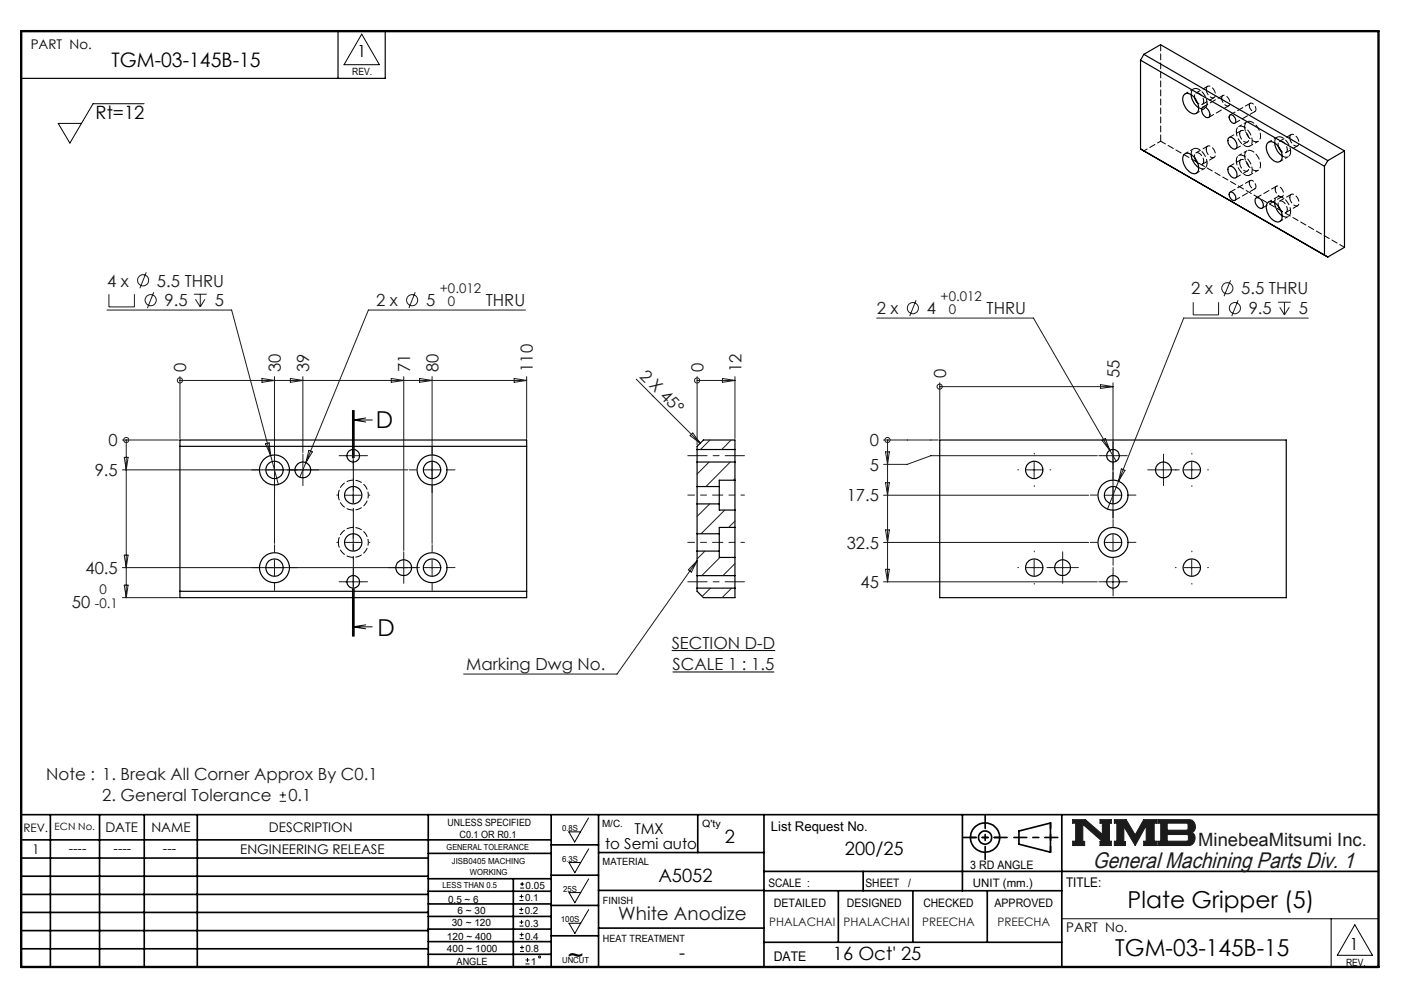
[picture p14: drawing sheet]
<svg xmlns="http://www.w3.org/2000/svg" width="297mm" height="210mm" viewBox="0 0 297 210" stroke-linecap="round" stroke-linejoin="round" font-family="sans-serif">
<defs><g id="words">
<g font-size="4.9">
<text x="79.5" y="90.5">D</text>
<text x="79.8" y="134.5">D</text>
<text x="238.5" y="192">Plate Gripper (5)</text>
<text x="120.1" y="203.7">~</text>
<text x="235.9" y="202.1">TGM-03-145B-15</text>
</g>
<text font-size="4.7" fill="#191924" x="231.2" y="183.6">General Machining Parts Div. 1</text>
<text font-size="4.2" x="23.6" y="14.3">TGM-03-145B-15</text>
<g font-size="3.9">
<text x="20.2" y="25.2">Rt=12</text>
<text x="153.3" y="178.4">2</text>
<text x="178.7" y="180.8">200/25</text>
<text x="139.3" y="186.6">A5052</text>
<text x="143.7" y="202.9">-</text>
<text x="176.2" y="203.1">16 Oct' 25</text>
</g>
<g font-size="3.9" fill="#191924">
<text x="253.5" y="178.9">MinebeaMitsumi Inc.</text>
<text x="130.8" y="194.7">White Anodize</text>
</g>
<g font-size="3.5">
<text x="75.6" y="12.1">1</text>
<text x="285.5" y="200.9">1</text>
</g>
<g font-size="3.5" fill="#191924">
<text x="22.6" y="60.6">4 x</text>
<text x="33.2" y="60.6">5.5 THRU</text>
<text x="34.8" y="64.8">9.5</text>
<text x="45.4" y="64.8">5</text>
<text x="79.6" y="64.8">2 x</text>
<text x="90.1" y="64.8">5</text>
<text x="102.8" y="64.8">THRU</text>
<text x="252" y="62.3">2 x</text>
<text x="262.6" y="62.3">5.5 THRU</text>
<text x="185.5" y="66.5">2 x</text>
<text x="196" y="66.5">4</text>
<text x="208.7" y="66.5">THRU</text>
<text x="264.2" y="66.5">9.5</text>
<text x="274.8" y="66.5">5</text>
<text x="39.4" y="78.6" transform="rotate(-90 39.4 78.6)">0</text>
<text x="59.4" y="78.6" transform="rotate(-90 59.4 78.6)">30</text>
<text x="65.4" y="78.6" transform="rotate(-90 65.4 78.6)">39</text>
<text x="86.7" y="78.6" transform="rotate(-90 86.7 78.6)">71</text>
<text x="92.7" y="78.6" transform="rotate(-90 92.7 78.6)">80</text>
<text x="112.7" y="78.6" transform="rotate(-90 112.7 78.6)">110</text>
<text x="135.1" y="79.6" transform="rotate(45 135.1 79.6)">2 X 45°</text>
<text x="148.8" y="78.6" transform="rotate(-90 148.8 78.6)">0</text>
<text x="156.8" y="78.6" transform="rotate(-90 156.8 78.6)">12</text>
<text x="200.1" y="80" transform="rotate(-90 200.1 80)">0</text>
<text x="236.8" y="80" transform="rotate(-90 236.8 80)">55</text>
<text x="23" y="94.4">0</text>
<text x="184" y="94.4">0</text>
<text x="20" y="100.7">9.5</text>
<text x="184" y="99.5">5</text>
<text x="179.1" y="106">17.5</text>
<text x="179.1" y="116">32.5</text>
<text x="18.1" y="121.4">40.5</text>
<text x="182.1" y="124.4">45</text>
<text x="15.2" y="128.5">50</text>
<text x="142.1" y="137.2">SECTION D-D</text>
<text x="98.6" y="141.7">Marking Dwg No.</text>
<text x="142.3" y="141.7">SCALE 1 : 1.5</text>
<text x="9.8" y="164.9">Note : 1. Break All Corner Approx By C0.1</text>
<text x="21.6" y="169.4">2. General Tolerance</text>
<text x="61" y="169.4">0.1</text>
</g>
<g font-size="3.2">
<text x="128" y="179.5">to Semi auto</text>
<text x="134.2" y="176.3">TMX</text>
</g>
<g font-size="2.8">
<text x="6.5" y="10.4">PART No.</text>
<text x="22.3" y="175.9">DATE</text>
<text x="32" y="175.9">NAME</text>
<text x="56.9" y="175.9">DESCRIPTION</text>
<text x="163.1" y="175.7">List Request No.</text>
<text x="6.8" y="180.6">1</text>
<text x="14.5" y="180.3">----</text>
<text x="24" y="180.3">----</text>
<text x="34.5" y="180.3">---</text>
<text x="50.8" y="180.7">ENGINEERING RELEASE</text>
<text x="225.5" y="187.6">TITLE:</text>
<text x="225.6" y="197.2">PART No.</text>
<text x="163.7" y="203.2">DATE</text>
</g>
<g font-size="2.8" fill="#191924">
<text x="93" y="62">+0.012</text>
<text x="94.8" y="64.8">0</text>
<text x="199" y="63.7">+0.012</text>
<text x="200.7" y="66.5">0</text>
<text x="21" y="125.7">0</text>
<text x="20.1" y="128.5">-0.1</text>
</g>
<g font-size="2.5">
<text x="4.9" y="175.9">REV.</text>
<text x="205.2" y="183.8">3 RD ANGLE</text>
<text x="162.5" y="187.5">SCALE :</text>
<text x="163.7" y="191.7">DETAILED</text>
<text x="179.2" y="191.9">DESIGNED</text>
<text x="183.1" y="187.5">SHEET</text>
<text x="192.1" y="187.5">/</text>
<text x="195.3" y="191.9">CHECKED</text>
<text x="205.8" y="187.5">UNIT (mm.)</text>
<text x="210.4" y="191.9">APPROVED</text>
</g>
<g font-size="2.5" fill="#191924">
<text x="162.7" y="195.9">PHALACHAI PHALACHAI</text>
<text x="195.1" y="195.9">PREECHA</text>
<text x="211" y="195.9">PREECHA</text>
</g>
<g font-size="2.1">
<text x="74.5" y="16">REV.</text>
<text x="11.6" y="175.6">ECN No.</text>
<text x="94.7" y="174.7">UNLESS SPECIFIED</text>
<text x="97.2" y="177.3">C0.1 OR R0.1</text>
<text x="127.3" y="174.9">M/C.</text>
<text x="148.6" y="175">Q'ty</text>
<text x="127.5" y="183">MATERIAL</text>
<text x="94.8" y="191">0.5 ~ 6</text>
<text x="111.1" y="190.6">0.1</text>
<text x="111.2" y="188">0.05</text>
<text x="127.6" y="191.1">FINISH</text>
<text x="95.6" y="195.9">30 ~ 120</text>
<text x="96.8" y="193.3">6 ~ 30</text>
<text x="111" y="193.4">0.2</text>
<text x="111.1" y="196.1">0.3</text>
<text x="94.5" y="198.8">120 ~ 400</text>
<text x="94.5" y="201.3">400 ~ 1000</text>
<text x="111.1" y="198.7">0.4</text>
<text x="111.2" y="201.4">0.8</text>
<text x="127.6" y="199.2">HEAT TREATMENT</text>
<text x="96.6" y="204.1">ANGLE</text>
<text x="112.3" y="204.1">1</text>
<text x="284.7" y="204.3">REV.</text>
</g>
<g font-size="1.8">
<text x="94.5" y="179.8">GENERAL TOLERANCE</text>
<text x="118.9" y="175.7">0.8S</text>
<text x="95.6" y="182.8">JISB0405 MACHING</text>
<text x="99.4" y="185.1">WORKING</text>
<text x="118.9" y="182.2">6.3S</text>
<text x="93.6" y="187.8">LESS THAN 0.5</text>
<text x="119.1" y="188.6">25S</text>
<text x="118.6" y="195.1">100S</text>
<text x="118.9" y="203.6">UNCUT</text>
</g>
</g></defs>
<g fill="none" stroke="#000" stroke-width=".35">
<path d="M4.5 172.3h287.1M4.5 177.6h112.1M10.7 172.3v32.2M21.1 172.3v32.2M30.5 172.3v32.2M41.7 172.3v32.2M90.6 172.3v32.2M116.6 172.3v32.2M116.6 178.7h10M126.6 172.3v32.2M147.6 172.3v8M161.6 172.3v32.2"/>
<path d="M203.6 172.3v16.1M215.5 175.7l6.7-1.6v6.1l-6.7-1.7zM224.6 172.3v32.2M4.5 185.3h86.1M4.5 181.5h86.1M4.5 189.2h86.1M4.5 193h86.1M4.5 196.8h86.1M90.6 199.1h26M90.6 193.8h26M90.6 188.5h26M90.6 191.2h26"/>
<path d="M90.6 180.5h26M90.6 185.8h26M90.6 196.5h26M108.6 185.8v18.5M116.6 185.1h10M116.6 191.5h10M116.6 197.9h10M126.6 196.3h35M126.6 188.3h35M126.6 180.3h35M161.6 184.3h130M161.6 199.3h63"/>
<path d="M161.6 188.4h63M177.3 188.4v10.9M182.6 184.3v4.1M193.1 188.4v10.9M208.8 188.4v10.9M4.5 200.7h86.1M90.6 201.8h26"/>
<circle cx="208.4" cy="177.1" r="3.1"/>
<circle cx="208.4" cy="177.1" r="1.4"/>
</g>
<path d="M226.9 173.3h2.7l3.6 3.2v-2.4h-.5v-.8h2.4v.8h-.4v3.8h.4v.9h-2.4v-.9h.5l-4.1-3.6v3.6h.3v.9h-2.5v-.9h.6v-3.8h-.6zM235.7 173.3h2.5l1.9 3.3 1.8-3.3h2.8v.8h-.5v3.8h.5v.9h-2.8v-.9h.6v-3.3l-2.4 4.2-2.4-4v3.2h.4v.8h-2.4v-.9h.6v-3.8h-.6zM244.9 173.3h6.6a1.48 1.48 0 0 1 1.3 1.2 1.48 1.48 0 0 1-.7 1.6 1.48 1.48 0 0 1 .7 1.6 1.48 1.48 0 0 1-1.4 1.1h-6.5v-.9h.6v-3.8h-.6zM246.9 174.1h4.1l.3 .2v1l-.3 .3h-4.1zM246.9 176.5h4.2l.3 .3v.8l-.4 .3h-4.1z" fill="none" stroke="#191924" stroke-width=".21"/>
<path d="M76.5 7.2l3.8 6.5h-7.5zM120.3 175.9h2.5l-1.2 2.2zM124.5 173l-1.7 2.9M124.5 179.5l-1.7 2.9M120.4 182.4h2.4l-1.2 2.2zM120.4 188.8h2.4l-1.2 2.1zM120.4 195.3h2.4l-1.2 2.1zM124.5 185.9l-1.7 2.9M124.5 192.4l-1.7 2.9M224.6 194.3h67M281.6 194.3v10.2M286.6 195.6l3.7 6.4h-7.4z" fill="none" stroke="#000" stroke-width=".21"/>
<path d="M4.5 6.6h287.1" fill="none" stroke="#000" stroke-width=".21" stroke-dasharray="6.3 1.3 1.3 1.3" stroke-dashoffset="1.9"/>
<path d="M71.5 6.6v10M81.5 6.6v10h-77" fill="none" stroke="#000" stroke-width=".25"/>
<path d="M205.3 177.1h6.2M222.2 174v6.2" fill="none" stroke="#000" stroke-width=".35" stroke-dasharray="15.2 1.3 1.3 1.3" stroke-dashoffset="14.1"/>
<path d="M203.8 177.1h9.2M208.4 172.5v9.2M214.5 177.1h9.3" fill="none" stroke="#000" stroke-width=".35" stroke-dasharray="15.2 1.3 1.3 1.3" stroke-dashoffset="12.5"/>
<path d="M4.5 6.6h287.1v197.9h-287.1z" fill="none" stroke="#000" stroke-width=".5"/>
<path d="M226.9 173.3v.8h.6v3.8h-.6v.9h2.5v-.9h-.3v-3.6l4.1 3.6h-.5v.9h2.4v-.9h-.4v-3.8h.4v-.8h-2.4v.8h.5v2.4l-3.6-3.2zM235.7 173.3v.8h.6v3.8h-.6v.9h2.4v-.8h-.4v-3.2l2.4 4 2.4-4.2v3.3h-.6v.9h2.8v-.9h-.5v-3.8h.5v-.8h-2.8l-1.8 3.3-1.9-3.3zM246.9 176.5h4.2l.3 .2v1l-.3 .2h-4.2zM244.9 173.3v.8h.6v3.8h-.6v.9h6.9l.7-.5 .3-.9-.1-.7-.6-.6a1.48 1.48 0 0 0 .7-1.6 1.48 1.48 0 0 0-1.3-1.2zM246.9 174.1h4.1l.3 .2v1.1l-.2 .2h-4.2z" fill-rule="evenodd" fill="#191924"/>
<g fill="none" stroke="#191924" stroke-width=".21">
<path d="M30.9 57.6l-1.3 3.4M260.3 59.3l-1.4 3.3M22.6 65.6h26.4l8.3 30.7M23 62.2v2.7h5.4v-2.7M32.5 61.8l-1.3 3.3M38.1 79.6v13.1M41 62.2h2.7M41.3 63.3l1.1 1.6M42.4 62.2v2.7M43.4 63.3l-1 1.6M58.1 79.6v35.3M64.1 79.6v16.1"/>
<path d="M85.4 79.6v36.8M87.8 61.8l-1.3 3.3M91.4 79.6v35.3M111.1 65.6h-33.2l-13.2 32.3M111.4 79.6v13.1M147.5 79.6v14.5M155.5 79.6v13.1M185.5 67.3h33.1l16.2 27.9M193.8 63.5l-1.4 3.3M252.4 63.9v2.7h5.4v-2.7M261.9 63.5l-1.3 3.3M270.4 63.9h2.7"/>
<path d="M270.7 65l1 1.6M271.7 63.9v2.7M272.7 65l-1 1.6M276.8 67.3h-26.4l-13.8 34.5M25.9 99.4h60.4M25.9 93.1h11.8M26.3 96.7h.8l-.4 2.7zM26.7 93.1h.1M26.7 93.1v33.3M38.1 80.5h.1M38.1 80.5h73.3M55.4 80l2.7 .5-2.7 .3z"/>
<path d="M56.2 93.9l.7-.2 .4 2.6zM57.3 96.3l1.6 6.1M61.4 80l2.7 .5-2.7 .3zM64.1 97.7v3.4M64.7 97.9l-1.3 3M65.3 95.2l.8 .4-1.4 2.3zM73.1 96.4h3.3M74.7 94.7v3.4M82.8 80l2.6 .5-2.6 .3zM88.8 80l2.6 .5-2.6 .3zM89.7 99.4h3.4M108.8 80l2.6 .5-2.6 .3z"/>
<path d="M134.6 80.2l13.5 13.5M146.5 91.6l1.6 2.1-2.1-1.6zM147.5 80.5h.1M147.5 80.5h8M150 97.7l-2.5 2.6M150.2 93.1l-2 2M152.8 80l2.7 .5-2.7 .3zM154.5 97.7l-5.2 5.2M154.7 93.1l-2 2M186.9 93.1h11.6M187.3 95.6h.8l-.4 2.6zM187.7 93.1h.1"/>
<path d="M187.7 93.1v29.9M198.8 81.8h.1M198.8 81v11.7M198.8 81.8h36.6M217.1 99.4h3.4M218.8 97.7v3.4M232.1 96.4h-35.2l-5 1.8h-5M232.8 81.3l2.6 .5-2.6 .4zM233.1 93.1l.7-.4 1 2.5zM233.8 96.4h3.3M234.8 95.2l1.3 2.3M235.4 81v28.6"/>
<path d="M237.2 99.2l.8 .3-1.4 2.3zM244.4 99.4h3.4M246.1 97.7v3.4M250.4 99.4h3.4M252.1 97.7v3.4M26.3 117.4h.8l-.4 2.6zM58.1 118.4v3.3M73.1 114.7h3.3M73.1 104.7h3.3M74.7 103v3.4M74.7 113.1v3.3M85.4 118.4v3.3"/>
<path d="M91.4 118.4v3.3M147.5 118.6l-17 23.9h-32.4M147.5 118.6l-1.2 2.4-.7-.5zM149.1 116.5l-1.6 1.7M150.1 106.6l-2.6 2.6M152.3 117.9l-3.9 3.8M153.3 107.9l-5 5M155.5 110.2l-1.4 1.3M155.5 101.2l-.3 .4M155.5 119.2l-2.6 2.5M186.9 114.7h43.4M186.9 104.7h43.4"/>
<path d="M187.3 102.1h.8l-.4 2.6zM187.3 112.1h.8l-.4 2.6zM218.8 118.4v3.3M224.8 118.4v3.3M233.8 114.7h3.3M233.8 104.7h3.3M235.4 113.1v3.3M236.6 101.8l-2.3 5.9M252.1 118.4v3.3M25.9 120h61.2M25.9 126.4h11.8M26.3 123.7h.8l-.4 2.7z"/>
<path d="M73.1 123h3.3M74.7 121.4v3.3M89.7 120h3.4M150.3 124.4l-1.7 1.7M154.8 124.4l-2 2M186.9 123h45.2M187.3 120.4h.8l-.4 2.6zM217.1 120h3.4M223.1 120h3.3M233.8 123h3.3M235.4 121.4v3.3M250.4 120h3.4"/>
<path d="M59.2 169.5h1.3M59.2 168.1h1.3M59.8 167.5v1.3"/>
<circle cx="30.3" cy="59.3" r="1.17"/>
<circle cx="31.9" cy="63.5" r="1.18"/>
<circle cx="87.2" cy="63.5" r="1.18"/>
<circle cx="193.1" cy="65.2" r="1.17"/>
<circle cx="259.6" cy="61" r="1.18"/>
<circle cx="261.2" cy="65.2" r="1.17"/>
<circle cx="26.7" cy="93.1" r=".54"/>
<circle cx="38.1" cy="80.4" r=".54"/>
<circle cx="147.5" cy="80.5" r=".55"/>
<circle cx="187.7" cy="93.1" r=".54"/>
<circle cx="198.8" cy="81.8" r=".54"/>
</g>
<g fill="none" stroke="#000" stroke-width=".21">
<path d="M30.5 21.9h-10.8l-4.9 8.4-2.5-4.2h4.9M74.6 86.8v10M74.7 88.8h4M74.7 88.8l2.7 .4M74.7 86.8v10M74.9 86.8v10M77.4 88.4l-2.7 .4M74.6 124.6v10M74.7 132.6h4M74.7 132.6l2.7 .4M74.7 124.6v10M74.9 124.6v10z"/>
<path d="M77.4 132.1l-2.7 .5M142.1 137.6h21.9M142.3 142.1h21.5M109.9 193.2h.8M109.9 192.3h.8M109.9 195.9h.8M109.9 195h.8M109.9 190.4h.8M109.9 189.6h.8M109.9 198.5h.9M109.9 197.7h.9M110 187.8h.9"/>
<path d="M110 187h.9M110.3 191.9v.8M110.3 189.2v.8M110.3 194.6v.8M110.3 197.2v.9M110.4 199.9v.9M110.5 186.5v.9M110 201.2h.8M110 200.4h.8M111.2 203.9h.8M111.2 203h.8M111.6 202.6v.8"/>
<circle cx="114.1" cy="202.4" r=".21"/>
</g>
<path d="M74.7 86.8v47.8" fill="none" stroke="#000" stroke-width=".21" stroke-dasharray="6.3 1.3 1.3 1.3" stroke-dashoffset="-.4"/>
<path d="M145.5 104.7h6.7M145.5 114.7h6.7" fill="none" stroke="#191924" stroke-width=".21" stroke-dasharray="15.2 1.3 1.3 1.3" stroke-dashoffset="13.8"/>
<path d="M152.2 104.7h5.3M152.2 114.7h5.3" fill="none" stroke="#191924" stroke-width=".21" stroke-dasharray="15.2 1.3 1.3 1.3" stroke-dashoffset="14.5"/>
<path d="M145.5 96.4h12M145.5 123h12" fill="none" stroke="#191924" stroke-width=".21" stroke-dasharray="15.2 1.3 1.3 1.3" stroke-dashoffset="11.1"/>
<g fill="none" stroke="#191924" stroke-width=".21" stroke-dasharray="15.2 1.3 1.3 1.3">
<path d="M54.7 99.4h-1.5M58.1 96v-1.5M61.4 99.4h1.5M62.4 99.4h-1.7M64.1 97.7v-1.7M65.7 99.4h1.7M73.1 96.4h-1.4M74.7 94.7v-1.3M74.7 98v1.4M76.4 96.4h1.3M88.1 99.4h-1.5M91.4 96v-1.5"/>
<path d="M94.7 99.4h1.5M215.5 99.4h-.2M218.8 96v-.1M222.1 99.4h.2M233.8 96.4h-1.3M235.5 94.7v-1.3M235.5 98v1.4M237.1 96.4h1.4M244.5 99.4h-1.7M246.1 97.7v-1.7M247.8 99.4h1.7M248.8 99.4h-.2"/>
<path d="M252.1 96v-.1M255.5 99.4h.1M58.1 116.7v-1.5M58.1 102.7v1.5M64.1 101v1.7M71.4 114.7h-.2M71.4 104.7h-.2M74.7 111.4v-.2M74.7 118v.2M74.7 101.4v-.2M74.7 108v.2M78.1 114.7h.1"/>
<path d="M78.1 104.7h.1M85.4 118.4v-1.7M91.4 116.7v-1.5M91.4 102.7v1.5M218.8 116.7v-.2M218.8 102.7v.2M224.8 118.4v-1.7M232.1 114.7h-1.5M232.1 104.7h-1.5M235.5 111.4v-1.5M235.5 118v1.5M235.5 101.4v-1.5"/>
<path d="M235.5 108v1.5M238.8 114.7h1.5M238.8 104.7h1.5M246.1 101v1.7M252.1 116.7v-.2M252.1 102.7v.2M54.7 120h-1.5M58.1 123.4v1.5M61.4 120h1.5M73.1 123h-1.4M74.7 121.4v-1.4M74.7 124.7v1.3"/>
<path d="M76.4 123h1.3M83.7 120h-1.6M85.4 121.7v1.7M87.1 120h1.6M88.1 120h-1.5M91.4 123.4v1.5M94.7 120h1.5M215.5 120h-.2M218.8 123.4v.1M222.1 120h.2M223.1 120h-1.6M224.8 121.7v1.7"/>
<path d="M226.5 120h1.6M233.8 123h-1.3M235.5 121.4v-1.4M235.5 124.7v1.3M237.1 123h1.4M248.8 120h-.2M252.1 123.4v.1M255.5 120h.1"/>
</g>
<g fill="none" stroke="#000" stroke-width=".25">
<path d="M241.3 12.7l38.9 22.5M241.3 12.7v18.8M242 11.5l-.7 1.2M242 11.5l38.9 22.5M242 11.5l3.5-2.1 38.9 22.5M241.3 31.5l39.6 22.9M241.3 31.5l.7 .4M250.4 20.2a1.46 1.46 0 0 1 2.3 .5 2.66 2.66 0 0 1 .5 3.2 1.83 1.83 0 0 1-2.4-1.1 2.8 2.8 0 0 1-.4-2.6zM250.5 32.7a1.35 1.35 0 0 1 2 .4 2.7 2.7 0 0 1 .7 3.4 1.51 1.51 0 0 1-2-.6 2.82 2.82 0 0 1-.7-3.2zM252 20a4 4 0 0 0 1.5 2.8M252 32.7a4 4 0 0 0 1.5 2.7M252.7 20.7l.6 1.1"/>
<path d="M252.7 33.4l.6 1M254.4 22.7a1.47 1.47 0 0 1 1.3 2.1 1.47 1.47 0 0 1-1.3-2.1zM259.9 35.3a1.05 1.05 0 0 1 1.5 .8 .92 .92 0 0 1-.3 1.6 1.91 1.91 0 0 1-1.2-2.4zM260 29.1a1.45 1.45 0 0 1 1.7 1.5 .68 .68 0 0 1-.4 .9 .68 .68 0 0 1-.9-.4 1.56 1.56 0 0 1-.4-2zM260.1 24.4a1.08 1.08 0 0 1 1.3 1.3 .55 .55 0 0 1-.5 .4 .55 .55 0 0 1-.5-.4 1.19 1.19 0 0 1-.3-1.3zM268 30.4a1.19 1.19 0 0 1 1.9 .1 3 3 0 0 1 1.1 3.4 1.25 1.25 0 0 1-1.9-.2 3.2 3.2 0 0 1-1.1-3.3zM269.6 30.2l.1 .1a3.8 3.8 0 0 0 1.5 2.7M270.4 30.9l.6 1.1M280.2 35.2v18.8l.7 .4M280.9 34l-.7 1.2M284.4 31.9l-3.5 2.1M284.4 31.9v20.4l-3.5 2.1"/>
<path d="M260.1 40.7a1.08 1.08 0 0 1 1.3 1.4 .62 .62 0 0 1-.7 .3 .62 .62 0 0 1-.5-.6l-.2-.7zM265.6 42a1.16 1.16 0 0 1 1.6 1 .65 .65 0 0 1-.1 1 .65 .65 0 0 1-1-.2 1.56 1.56 0 0 1-.5-1.8zM268 43a1.46 1.46 0 0 1 2.4 .5 2.66 2.66 0 0 1 .5 3.2 1.83 1.83 0 0 1-2.4-1.1 2.8 2.8 0 0 1-.5-2.6zM269.6 42.9h.1a3.8 3.8 0 0 0 1.5 2.7M270.4 43.6l.6 1M38.1 94.4h73.3M38.1 93.1h73.3v33.3h-73.3zM147.5 95.1v2.6M147.5 95.1v-.7l1.3-1.3h6.7v2M147.5 97.7v5.2M147.5 95.1h8M147.5 97.7h8"/>
<path d="M155.5 95.1v2.6M155.5 97.7v3.9M198.8 93.1h73.3v33.3h-73.3zM147.5 102.9v3.7M147.5 112.9v3.6M147.5 106.6h4.7M147.5 112.9h4.7M147.5 106.6v6.3M147.5 116.5v5.2M147.5 116.5h4.7M147.5 102.9h4.7M152.2 102.9v3.7"/>
<path d="M152.2 112.9v3.6M152.2 106.6v1.3h3.3M152.2 116.5v1.4h3.3M155.5 101.6v6.3M155.5 111.5v6.4M155.5 101.6h-3.3v1.3M155.5 111.5h-3.3v1.4M155.5 107.9v3.6M155.5 117.9v3.8M38.1 125.1h73.3M147.5 121.7v2.7M147.5 124.4v.7l1.3 1.3h6.7v-2"/>
<path d="M147.5 124.4h8M147.5 121.7h8M155.5 121.7v2.7"/>
<circle cx="58.1" cy="99.4" r="1.83"/>
<circle cx="58.1" cy="99.4" r="3.2"/>
<circle cx="64.1" cy="99.4" r="1.67"/>
<circle cx="74.7" cy="96.4" r="1.33"/>
<circle cx="91.4" cy="99.4" r="3.2"/>
<circle cx="91.4" cy="99.4" r="1.83"/>
<circle cx="218.8" cy="99.4" r="1.82"/>
<circle cx="235.5" cy="96.4" r="1.33"/>
<circle cx="246.1" cy="99.4" r="1.67"/>
<circle cx="252.1" cy="99.4" r="1.83"/>
<circle cx="74.7" cy="114.7" r="1.83"/>
<circle cx="74.7" cy="104.7" r="1.83"/>
<circle cx="235.4" cy="104.7" r="1.83"/>
<circle cx="235.4" cy="114.7" r="1.83"/>
<circle cx="235.5" cy="114.7" r="3.2"/>
<circle cx="235.5" cy="104.7" r="3.2"/>
<circle cx="58.1" cy="120" r="1.83"/>
<circle cx="58.1" cy="120.1" r="3.2"/>
<circle cx="74.7" cy="123.1" r="1.33"/>
<circle cx="85.4" cy="120" r="1.67"/>
<circle cx="91.4" cy="120.1" r="3.2"/>
<circle cx="91.4" cy="120" r="1.83"/>
<circle cx="218.8" cy="120" r="1.82"/>
<circle cx="224.8" cy="120.1" r="1.67"/>
<circle cx="235.5" cy="123.1" r="1.33"/>
<circle cx="252.1" cy="120" r="1.83"/>
</g>
<g fill="none" stroke="#000" stroke-width=".21" stroke-dasharray="1.3 .6" stroke-dashoffset=".2">
<path d="M255.4 18.3l-2.4 1.4M254.3 22.1l2.5-1.5M254.3 34.7l2.5-1.4M255.4 30.9l-2.4 1.4M261.4 31.5l2.5-1.5M261.4 37.6l2.5-1.5M262.5 27.6l-2.5 1.5M262.5 33.8l-2.5 1.4M272 32.3l2.5-1.5M273.1 28.5l-2.4 1.4M272 44.9l2.5-1.4M273.1 41.1l-2.4 1.4"/>
<path d="M71.6 114.7a3.2 3.2 0 0 1 4.6-2.8 3.2 3.2 0 0 1 .4 5.4 3.2 3.2 0 0 1-5-2.2v-.4M71.6 104.7a3.2 3.2 0 0 1 4.6-2.8 3.2 3.2 0 0 1 .4 5.4 3.2 3.2 0 0 1-5-2.2v-.4"/>
</g>
<path d="M255.3 21.8a3.1 3.1 0 0 0-2.5-3.1 1.09 1.09 0 0 0-.8 1.3M255.3 34.5a3.1 3.1 0 0 0-2.5-3.1 1.09 1.09 0 0 0-.8 1.3M261.5 27.9a1.08 1.08 0 0 1 .7-1.2 1.08 1.08 0 0 1 1.3 .4 3.1 3.1 0 0 1 1.1 3.6 1.68 1.68 0 0 1-2.4-.9l-.4-.8-.3-1.1M261.5 34a1.08 1.08 0 0 1 .7-1.2 1.08 1.08 0 0 1 1.3 .4 3.1 3.1 0 0 1 1.1 3.7 1.68 1.68 0 0 1-2.4-1l-.4-.8-.3-1.1M263.3 26.8a1.08 1.08 0 0 1 .7-1.1 1.08 1.08 0 0 1 1.3 .4 3.1 3.1 0 0 1 1.1 3.6 1.68 1.68 0 0 1-2.4-.9l-.6-1.1-.1-.9M263.3 33a1.08 1.08 0 0 1 .7-1.2 1.08 1.08 0 0 1 1.3 .4 3.1 3.1 0 0 1 1.1 3.6 1.68 1.68 0 0 1-2.4-.9l-.6-1.1-.1-.8M273 32a3.1 3.1 0 0 0-2.6-3.1 1.09 1.09 0 0 0-.7 1.3M273 44.7a3.1 3.1 0 0 0-2.6-3.1 1.09 1.09 0 0 0-.7 1.3" fill="none" stroke="#000" stroke-width=".21" stroke-dasharray="1.3 .6" stroke-dashoffset=".4"/>
<path d="M253.6 22.8a1.04 1.04 0 0 0 1.2 .2 1.04 1.04 0 0 0 .5-1.2M253.6 35.4a1.04 1.04 0 0 0 1.2 .2 1.04 1.04 0 0 0 .5-1.1M258.4 20.8a.6 .6 0 0 1 .5-.7 .6 .6 0 0 1 .7 .3 1.28 1.28 0 0 1 .3 2 1.6 1.6 0 0 1-1.5-1.6M269.7 40a.6 .6 0 0 1 .5-.7 .6 .6 0 0 1 .7 .3 1.28 1.28 0 0 1 .3 2 1.6 1.6 0 0 1-1.5-1.6M271.2 33a1.04 1.04 0 0 0 1.3 .2 1.04 1.04 0 0 0 .5-1.2M271.2 45.6a1.04 1.04 0 0 0 1.3 .2 1.04 1.04 0 0 0 .5-1.1" fill="none" stroke="#000" stroke-width=".21" stroke-dasharray="1.3 .6" stroke-dashoffset=".3"/>
<g fill="none" stroke="#000" stroke-width=".21" stroke-dasharray="1.3 .6" stroke-dashoffset=".6">
<path d="M252.5 18.8l-1.8 1M252.5 31.5l-1.8 1M253.1 24l1.7-1.1M253.1 36.6l1.7-1M254.6 21.4a1.74 1.74 0 0 0-1.6-1.7l-.3 .3v.7M254.6 34.1a1.74 1.74 0 0 0-1.6-1.8l-.3 .3v.8M263.8 25.8l-1.8 1M263.8 31.9l-1.8 1M264.4 30.9l1.8-1M264.4 37l1.8-1M270.2 29l-1.8 1M270.8 34.2l1.7-1.1"/>
<path d="M272.3 31.6a1.74 1.74 0 0 0-1.6-1.7l-.3 .3v.7M270.2 41.7l-1.8 1M270.8 46.8l1.7-1M272.3 44.3a1.74 1.74 0 0 0-1.6-1.8l-.3 .3v.8"/>
</g>
<path d="M253.3 21.8a.67 .67 0 0 0 .8 .3 .67 .67 0 0 0 .5-.7M253.3 34.4a.67 .67 0 0 0 .8 .4 .67 .67 0 0 0 .5-.7M271 32a.67 .67 0 0 0 .8 .3 .67 .67 0 0 0 .5-.7M271 44.6a.67 .67 0 0 0 .8 .4 .67 .67 0 0 0 .5-.7" fill="none" stroke="#000" stroke-width=".21" stroke-dasharray="1.3 .6" stroke-dashoffset=".9"/>
<path d="M245.5 9.4v20.5M255.2 18.9a.68 .68 0 0 1 .5-.7 .68 .68 0 0 1 .8 .4 1.41 1.41 0 0 1 .3 2.1 1.68 1.68 0 0 1-1.6-1.8M255.2 31.5a.68 .68 0 0 1 .5-.7 .68 .68 0 0 1 .8 .4 1.41 1.41 0 0 1 .3 2.1 1.68 1.68 0 0 1-1.6-1.8M262.2 28.3a.68 .68 0 0 1 .6-.8 .68 .68 0 0 1 .7 .5 1.41 1.41 0 0 1 .3 2.1 1.68 1.68 0 0 1-1.6-1.8M262.2 34.4a.68 .68 0 0 1 .6-.7 .68 .68 0 0 1 .7 .4 1.41 1.41 0 0 1 .3 2.1 1.68 1.68 0 0 1-1.6-1.8M264.3 22.3a.53 .53 0 0 1 .5-.5 .53 .53 0 0 1 .5 .4 .77 .77 0 0 1 .4 .8 .77 .77 0 0 1-.5 .6 1.44 1.44 0 0 1-.9-1.3M264.3 38.6a.53 .53 0 0 1 .5-.5 .53 .53 0 0 1 .5 .4 .77 .77 0 0 1 .4 .8 .77 .77 0 0 1-.5 .6 1.44 1.44 0 0 1-.9-1.3M272.8 29.1a.68 .68 0 0 1 .6-.7 .68 .68 0 0 1 .7 .4 1.41 1.41 0 0 1 .3 2.1 1.68 1.68 0 0 1-1.6-1.8M272.8 41.7a.68 .68 0 0 1 .6-.7 .68 .68 0 0 1 .7 .4 1.41 1.41 0 0 1 .3 2.1 1.68 1.68 0 0 1-1.6-1.8" fill="none" stroke="#000" stroke-width=".21" stroke-dasharray="1.3 .6"/>
<path d="M245.5 29.9l38.9 22.4M255.7 24.8l4.2-2.4M258.7 20.2l-4.2 2.4M261.2 26l4.3-2.4M264.5 21.8l-4.3 2.5M264.5 38.2l-4.3 2.4M270 39.4l-4.2 2.4M261.2 42.4l4.3-2.5M267 44l4.3-2.4" fill="none" stroke="#000" stroke-width=".21" stroke-dasharray="1.3 .6" stroke-dashoffset=".1"/>
<path d="M242 31.9l3.5-2" fill="none" stroke="#000" stroke-width=".21" stroke-dasharray="1.3 .6" stroke-dashoffset=".5"/>
<use href="#words"/>
</svg>
